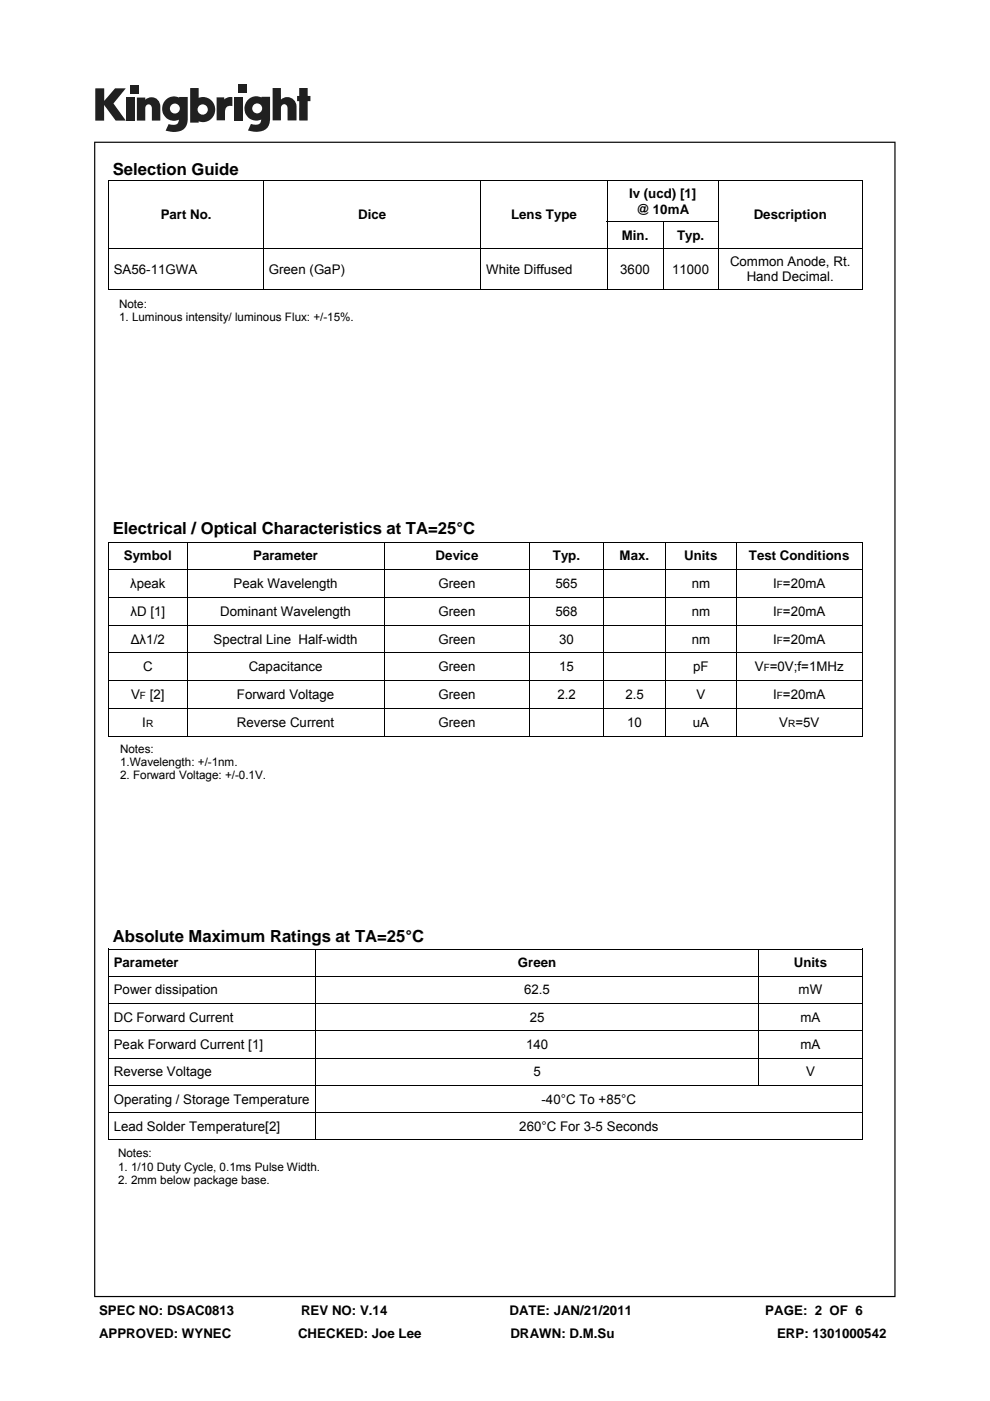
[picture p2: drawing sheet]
<svg xmlns="http://www.w3.org/2000/svg" width="210mm" height="297mm" viewBox="0 0 210 297" stroke-linecap="round" stroke-linejoin="round" font-family="sans-serif">
<defs><g id="words">
<g font-size="3.5">
<text x="23.9" y="37.1">Selection Guide</text>
<text x="23.9" y="113.3">Electrical / Optical Characteristics at TA=25°C</text>
<text x="23.9" y="199.7">Absolute Maximum Ratings at TA=25°C</text>
</g>
<g font-size="2.8">
<text x="34.1" y="46.5">Part No.</text>
<text x="76" y="46.5">Dice</text>
<text x="108.4" y="46.5">Lens Type</text>
<text x="133.4" y="42.1">Iv (ucd) [1]</text>
<text x="135" y="45.3">@ 10mA</text>
<text x="159.9" y="46.5">Description</text>
<text x="131.9" y="50.9">Min.</text>
<text x="143.6" y="50.9">Typ.</text>
<text x="24.1" y="58">SA56-11GWA</text>
<text x="57" y="58">Green (GaP)</text>
<text x="103.1" y="58">White Diffused</text>
<text x="131.6" y="58">3600</text>
<text x="142.6" y="58">11000</text>
<text x="154.8" y="56.4">Common Anode, Rt.</text>
<text x="158.4" y="59.6">Hand Decimal.</text>
<text x="26.2" y="118.8">Symbol</text>
<text x="53.7" y="118.8">Parameter</text>
<text x="92.4" y="118.8">Device</text>
<text x="117.3" y="118.8">Typ.</text>
<text x="131.4" y="118.8">Max.</text>
<text x="145.1" y="118.8">Units</text>
<text x="158.8" y="118.8">Test Conditions</text>
<text x="27.6" y="124.7">λpeak</text>
<text x="49.5" y="124.7">Peak Wavelength</text>
<text x="93" y="124.7">Green</text>
<text x="117.8" y="124.7">565</text>
<text x="146.7" y="124.7">nm</text>
<text x="164" y="124.7">I =20mA</text>
<text x="27.7" y="130.6">λD [1]</text>
<text x="46.7" y="130.6">Dominant Wavelength</text>
<text x="93" y="130.6">Green</text>
<text x="117.8" y="130.6">568</text>
<text x="146.7" y="130.6">nm</text>
<text x="164" y="130.6">I =20mA</text>
<text x="27.7" y="136.5">Δλ1/2</text>
<text x="45.3" y="136.5">Spectral Line Half-width</text>
<text x="93" y="136.5">Green</text>
<text x="118.6" y="136.5">30</text>
<text x="146.7" y="136.5">nm</text>
<text x="164" y="136.5">I =20mA</text>
<text x="30.3" y="142.4">C</text>
<text x="52.7" y="142.4">Capacitance</text>
<text x="93" y="142.4">Green</text>
<text x="118.6" y="142.4">15</text>
<text x="147" y="142.4">pF</text>
<text x="160.1" y="142.4">V =0V;f=1MHz</text>
<text x="27.8" y="148.3">V</text>
<text x="31.8" y="148.3">[2]</text>
<text x="50.3" y="148.3">Forward Voltage</text>
<text x="93" y="148.3">Green</text>
<text x="118.2" y="148.3">2.2</text>
<text x="132.6" y="148.3">2.5</text>
<text x="147.8" y="148.3">V</text>
<text x="164" y="148.3">I =20mA</text>
<text x="30.2" y="154.1">I</text>
<text x="50.3" y="154.1">Reverse Current</text>
<text x="93" y="154.1">Green</text>
<text x="133" y="154.1">10</text>
<text x="147" y="154.1">uA</text>
<text x="165.3" y="154.1">V =5V</text>
<text x="24.1" y="205.1">Parameter</text>
<text x="109.8" y="205.1">Green</text>
<text x="168.4" y="205.1">Units</text>
<text x="24.1" y="210.8">Power dissipation</text>
<text x="111.2" y="210.8">62.5</text>
<text x="169.4" y="210.8">mW</text>
<text x="24.1" y="216.6">DC Forward Current</text>
<text x="112.4" y="216.6">25</text>
<text x="169.8" y="216.6">mA</text>
<text x="24.1" y="222.4">Peak Forward Current [1]</text>
<text x="111.6" y="222.4">140</text>
<text x="169.8" y="222.4">mA</text>
<text x="24.1" y="228.2">Reverse Voltage</text>
<text x="24.1" y="234">Operating / Storage Temperature</text>
<text x="113.1" y="228.2">5</text>
<text x="114.9" y="234">-40°C To +85°C</text>
<text x="171" y="228.2">V</text>
<text x="24.1" y="239.8">Lead Solder Temperature[2]</text>
<text x="110.1" y="239.8">260°C For 3-5 Seconds</text>
<text x="21" y="278.7">SPEC NO: DSAC0813</text>
<text x="63.8" y="278.7">REV NO: V.14</text>
<text x="108.1" y="278.7">DATE: JAN/21/2011</text>
<text x="162.3" y="278.7">PAGE: 2 OF 6</text>
<text x="21" y="283.6">APPROVED: WYNEC</text>
<text x="63.2" y="283.6">CHECKED: Joe Lee</text>
<text x="108.3" y="283.6">DRAWN: D.M.Su</text>
<text x="164.8" y="283.6">ERP: 1301000542</text>
</g>
<g font-size="2.5">
<text x="25.3" y="65.2">Note:</text>
<text x="25.3" y="68.1">1. Luminous intensity/ luminous Flux: +/-15%.</text>
<text x="25.5" y="159.6">Notes:</text>
<text x="25.5" y="162.4">1.Wavelength: +/-1nm.</text>
<text x="25.5" y="165.2">2. Forward Voltage: +/-0.1V.</text>
<text x="25" y="245.3">Notes:</text>
<text x="25" y="248.2">1. 1/10 Duty Cycle, 0.1ms Pulse Width.</text>
<text x="25" y="251">2. 2mm below package base.</text>
</g>
<g font-size="2.1">
<text x="164.8" y="124.7">F</text>
<text x="164.8" y="130.6">F</text>
<text x="164.8" y="136.5">F</text>
<text x="162" y="142.4">F</text>
<text x="29.7" y="148.3">F</text>
<text x="164.8" y="148.3">F</text>
<text x="31" y="154.1">R</text>
<text x="167.2" y="154.1">R</text>
</g>
</g></defs>
<g fill="#231f20">
<path d="M20.2 18.7h1.9v2.7l2.3-2.7h2.3l-2.6 3.2 2.6 3.7h-2.2l-2.4-3.3v3.3h-1.9z"/>
<path d="M26.7 20.7h1.8v4.9h-1.8z"/>
<path d="M49.6 20.7h1.8v4.9h-1.8z"/>
<path d="M27.6 18h1.8v1.8h-1.8z"/>
<path d="M50.6 17.9h1.8v1.8h-1.8z"/>
<path d="M29 20.7h1.8v.4a1.9 1.9 0 0 1 2.2-.3 1.9 1.9 0 0 1 1 2v2.8h-1.8v-2.7a.7 .7 0 0 0-.7-.8 .7 .7 0 0 0-.7 .8v2.7h-1.8z"/>
<path d="M45.9 20.6h1.7v.5a2.02 2.02 0 0 1 1.7-.5v1.9h-.2a1.12 1.12 0 0 0-1.4 1.3v1.7h-1.8z"/>
<path d="M57.8 18.7h1.8v2.4a1.98 1.98 0 0 1 2.2-.3 1.98 1.98 0 0 1 1.1 2v2.7h-1.9v-2.6a.7 .7 0 0 0-.7-.8 .7 .7 0 0 0-.7 .8v2.6h-1.8z"/>
<path d="M63.5 18.7h1.8v1.6h.5v1.1h-.5v4.1h-1.8v-4.1h-.5v-1.1h.5z"/>
<path d="M40.3 18.7v7.3h1.8v-.3a2.63 2.63 0 0 0 3.5-2.5 2.63 2.63 0 0 0-3.5-2.5v-2zM41.9 23.2a1.1 1.1 0 0 1 2.2 0 1.1 1.1 0 0 1-2.2 0z"/>
<path d="M35.3 21a2.56 2.56 0 0 0-.6 3.3 2.56 2.56 0 0 0 3.2 1.1 1.09 1.09 0 0 1-1.5 1.1l-.6-.2-.7 1.4a5.3 5.3 0 0 0 3.8-.2 2.69 2.69 0 0 0 .9-2.4v-4.5h-1.8v.1l-.8-.2a2.44 2.44 0 0 0-1.9 .5zM36 23a1.06 1.06 0 0 1 2.1 0 1.06 1.06 0 0 1-2.1 0z"/>
<path d="M52.8 21a2.56 2.56 0 0 0-.6 3.3 2.56 2.56 0 0 0 3.2 1 1.09 1.09 0 0 1-1.5 1.1l-.7-.1-.6 1.4a5.3 5.3 0 0 0 3.7-.3 2.69 2.69 0 0 0 1-2.3v-4.6h-1.8v.2l-.9-.3a2.44 2.44 0 0 0-1.8 .6zM53.5 23a1.06 1.06 0 0 1 2.1 0 1.06 1.06 0 0 1-2.1 0z"/>
</g>
<path d="M20 30v245h169.9v-245zM20.2 30.3h169.5v244.5h-169.5z" fill="#000"/>
<g fill="none" stroke="#000" stroke-width=".21">
<path d="M22.9 38.4h160.1M23 38.3v23M55.9 38.4v14.2M102 38.4v14.2M128.8 38.4v8.6M152.4 38.4v8.6M182.9 38.3v23M23.1 52.7h159.7M55.9 52.8v8.5M102 52.8v8.5M128.7 47.1h23.7M128.8 47.1v5.5"/>
<path d="M128.8 52.8v8.5M140.7 47.1v5.5M140.7 52.8v8.5M152.4 47.1v5.5M152.4 52.8v8.5M22.9 61.4h160.1M22.9 114.9h160.1M23 114.9v41.1M39.7 115v5.6M81.5 115v5.6M112.4 115v5.6M128 115v5.6"/>
<path d="M141.2 115v5.6M156.2 115v5.6M182.9 114.9v41.1M23.1 120.7h159.8M23.1 126.7h159.8M23.1 132.6h159.8M23.1 138.4h159.8M39.7 120.8v5.8M39.7 126.7v5.8M39.7 132.6v5.7M39.7 138.5v5.8M81.5 120.8v5.8"/>
<path d="M81.5 126.7v5.8M81.5 132.6v5.7M81.5 138.5v5.8M112.4 120.8v5.8M112.4 126.7v5.8M112.4 132.6v5.7M112.4 138.5v5.8M128 120.8v5.8M128 126.7v5.8M128 132.6v5.7M128 138.5v5.8M141.2 120.8v5.8"/>
<path d="M141.2 126.7v5.8M141.2 132.6v5.7M141.2 138.5v5.8M156.2 120.8v5.8M156.2 126.7v5.8M156.2 132.6v5.7M156.2 138.5v5.8M22.9 156.1h160.1M23.1 144.3h159.8M23.1 150.3h159.8M39.7 144.4v5.8M39.7 150.3v5.7"/>
<path d="M81.5 144.4v5.8M81.5 150.3v5.7M112.4 144.4v5.8M112.4 150.3v5.7M128 144.4v5.8M128 150.3v5.7M141.2 144.4v5.8M141.2 150.3v5.7M156.2 144.4v5.8M156.2 150.3v5.7M22.9 201.2h160.1M23 201.1v40.5"/>
<path d="M23.1 207h159.7M23.1 212.8h159.7M23.1 218.6h159.7M66.9 201.3v5.6M66.9 207v5.7M66.9 212.8v5.7M66.9 218.6v5.7M160.9 201.3v5.6M160.9 207v5.7M160.9 212.8v5.7M160.9 218.6v5.7M182.9 201.1v40.5"/>
<path d="M23.1 224.4h159.7M23.1 230.2h159.7M23.1 236h159.7M66.9 224.4v5.7M66.9 230.2v5.7M66.9 236v5.6M160.9 224.4v5.7M22.9 241.6h160.1"/>
</g>
<use href="#words"/>
</svg>
